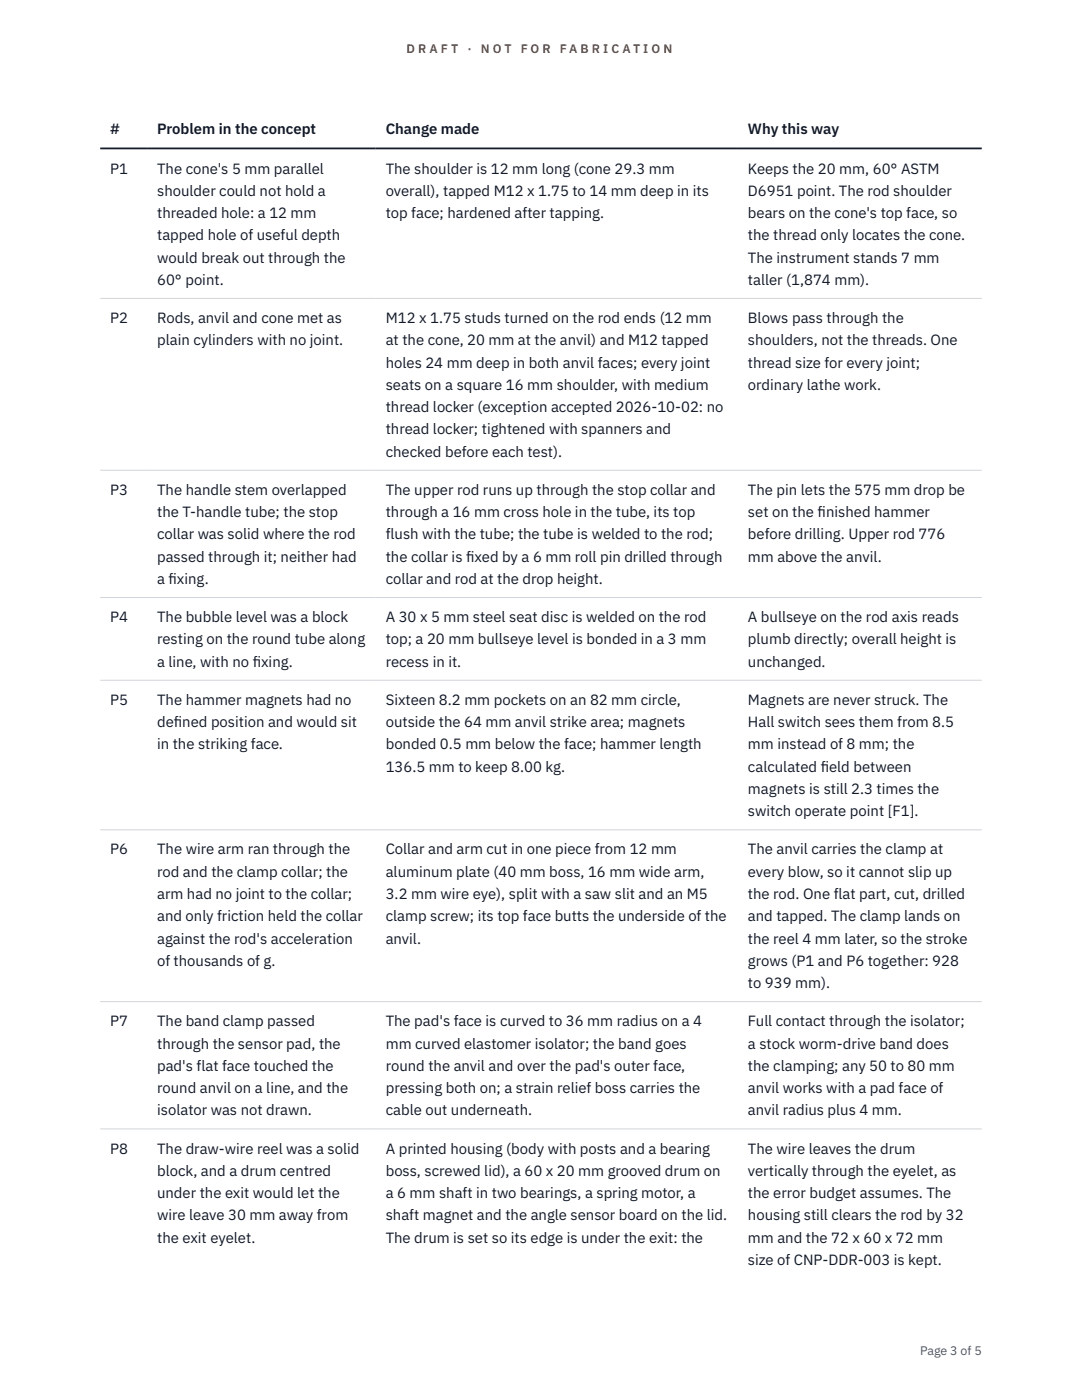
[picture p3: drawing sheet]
<svg xmlns="http://www.w3.org/2000/svg" width="216mm" height="279mm" viewBox="0 0 216 279" stroke-linecap="round" stroke-linejoin="round" font-family="sans-serif">
<defs><g id="words">
<g font-size="3" fill="#111827">
<text x="22" y="26.8">#</text>
<text x="31.4" y="26.8">Problem in the concept</text>
<text x="77" y="26.8">Change made</text>
<text x="149.2" y="26.8">Why this way</text>
<text x="22" y="34.6">P1</text>
<text x="31.4" y="34.6">The cone's 5 mm parallel</text>
<text x="77" y="34.6">The shoulder is 12 mm long (cone 29.3 mm</text>
<text x="149.2" y="34.6">Keeps the 20 mm, 60° ASTM</text>
<text x="31.4" y="39.1">shoulder could not hold a</text>
<text x="77" y="39.1">overall), tapped M12 x 1.75 to 14 mm deep in its</text>
<text x="149.2" y="39.1">D6951 point. The rod shoulder</text>
<text x="31.4" y="43.5">threaded hole: a 12 mm</text>
<text x="31.4" y="48">tapped hole of useful depth</text>
<text x="77" y="43.5">top face; hardened after tapping.</text>
<text x="149.2" y="43.5">bears on the cone's top face, so</text>
<text x="149.2" y="48">the thread only locates the cone.</text>
<text x="31.4" y="52.4">would break out through the</text>
<text x="149.2" y="52.4">The instrument stands 7 mm</text>
<text x="31.4" y="56.9">60° point.</text>
<text x="149.2" y="56.9">taller (1,874 mm).</text>
<text x="22" y="64.5">P2</text>
<text x="31.4" y="64.5">Rods, anvil and cone met as</text>
<text x="77" y="64.5">M12 x 1.75 studs turned on the rod ends (12 mm</text>
<text x="149.2" y="64.5">Blows pass through the</text>
<text x="31.4" y="68.9">plain cylinders with no joint.</text>
<text x="77" y="68.9">at the cone, 20 mm at the anvil) and M12 tapped</text>
<text x="149.2" y="68.9">shoulders, not the threads. One</text>
<text x="77" y="73.4">holes 24 mm deep in both anvil faces; every joint</text>
<text x="77" y="77.8">seats on a square 16 mm shoulder, with medium</text>
<text x="149.2" y="73.4">thread size for every joint;</text>
<text x="149.2" y="77.8">ordinary lathe work.</text>
<text x="77" y="82.3">thread locker (exception accepted 2026-10-02: no</text>
<text x="77" y="86.7">thread locker; tightened with spanners and</text>
<text x="77" y="91.1">checked before each test).</text>
<text x="22" y="98.8">P3</text>
<text x="31.4" y="98.8">The handle stem overlapped</text>
<text x="77" y="98.8">The upper rod runs up through the stop collar and</text>
<text x="149.2" y="98.8">The pin lets the 575 mm drop be</text>
<text x="31.4" y="103.2">the T-handle tube; the stop</text>
<text x="31.4" y="107.7">collar was solid where the rod</text>
<text x="77" y="103.2">through a 16 mm cross hole in the tube, its top</text>
<text x="77" y="107.7">flush with the tube; the tube is welded to the rod;</text>
<text x="149.2" y="103.2">set on the f</text>
<text x="149.2" y="107.7">before drilling. Upper rod 776</text>
<text x="163.1" y="103.2">inished hammer</text>
<text x="31.4" y="112.1">passed through it; neither had</text>
<text x="77" y="112.1">the collar is f</text>
<text x="93" y="112.1">ixed by a 6 mm roll pin drilled through</text>
<text x="149.2" y="112.1">mm above the anvil.</text>
<text x="31.4" y="116.5">a f</text>
<text x="33.6" y="116.5">ixing.</text>
<text x="77" y="116.5">collar and rod at the drop height.</text>
<text x="22" y="124.2">P4</text>
<text x="31.4" y="124.2">The bubble level was a block</text>
<text x="77" y="124.2">A 30 x 5 mm steel seat disc is welded on the rod</text>
<text x="149.2" y="124.2">A bullseye on the rod axis reads</text>
<text x="31.4" y="128.6">resting on the round tube along</text>
<text x="77" y="128.6">top; a 20 mm bullseye level is bonded in a 3 mm</text>
<text x="149.2" y="128.6">plumb directly; overall height is</text>
<text x="31.4" y="133.1">a line, with no f</text>
<text x="50.4" y="133.1">ixing.</text>
<text x="77" y="133.1">recess in it.</text>
<text x="149.2" y="133.1">unchanged.</text>
<text x="22" y="140.7">P5</text>
<text x="31.4" y="140.7">The hammer magnets had no</text>
<text x="77" y="140.7">Sixteen 8.2 mm pockets on an 82 mm circle,</text>
<text x="149.2" y="140.7">Magnets are never struck. The</text>
<text x="31.4" y="145.1">def</text>
<text x="31.4" y="149.6">in the striking face.</text>
<text x="34.7" y="145.1">ined position and would sit</text>
<text x="77" y="145.1">outside the 64 mm anvil strike area; magnets</text>
<text x="77" y="149.6">bonded 0.5 mm below the face; hammer length</text>
<text x="149.2" y="145.1">Hall switch sees them from 8.5</text>
<text x="149.2" y="149.6">mm instead of 8 mm; the</text>
<text x="77" y="154">136.5 mm to keep 8.00 kg.</text>
<text x="149.2" y="154">calculated f</text>
<text x="163.8" y="154">ield between</text>
<text x="149.2" y="158.5">magnets is still 2.3 times the</text>
<text x="149.2" y="162.9">switch operate point [F1].</text>
<text x="22" y="170.5">P6</text>
<text x="31.4" y="170.5">The wire arm ran through the</text>
<text x="77" y="170.5">Collar and arm cut in one piece from 12 mm</text>
<text x="149.2" y="170.5">The anvil carries the clamp at</text>
<text x="31.4" y="175">rod and the clamp collar; the</text>
<text x="31.4" y="179.4">arm had no joint to the collar;</text>
<text x="77" y="175">aluminum plate (40 mm boss, 16 mm wide arm,</text>
<text x="77" y="179.4">3.2 mm wire eye), split with a saw slit and an M5</text>
<text x="149.2" y="175">every blow, so it cannot slip up</text>
<text x="149.2" y="179.4">the rod. One flat part, cut, drilled</text>
<text x="31.4" y="183.9">and only friction held the collar</text>
<text x="77" y="183.9">clamp screw; its top face butts the underside of the</text>
<text x="149.2" y="183.9">and tapped. The clamp lands on</text>
<text x="31.4" y="188.3">against the rod's acceleration</text>
<text x="77" y="188.3">anvil.</text>
<text x="149.2" y="188.3">the reel 4 mm later, so the stroke</text>
<text x="31.4" y="192.8">of thousands of g.</text>
<text x="149.2" y="192.8">grows (P1 and P6 together: 928</text>
<text x="149.2" y="197.2">to 939 mm).</text>
<text x="22" y="204.8">P7</text>
<text x="31.4" y="204.8">The band clamp passed</text>
<text x="31.4" y="209.3">through the sensor pad, the</text>
<text x="77" y="204.8">The pad's face is curved to 36 mm radius on a 4</text>
<text x="77" y="209.3">mm curved elastomer isolator; the band goes</text>
<text x="149.2" y="204.8">Full contact through the isolator;</text>
<text x="149.2" y="209.3">a stock worm-drive band does</text>
<text x="31.4" y="213.7">pad's flat face touched the</text>
<text x="77" y="213.7">round the anvil and over the pad's outer face,</text>
<text x="149.2" y="213.7">the clamping; any 50 to 80 mm</text>
<text x="31.4" y="218.2">round anvil on a line, and the</text>
<text x="77" y="218.2">pressing both on; a strain relief boss carries the</text>
<text x="149.2" y="218.2">anvil works with a pad face of</text>
<text x="31.4" y="222.6">isolator was not drawn.</text>
<text x="77" y="222.6">cable out underneath.</text>
<text x="149.2" y="222.6">anvil radius plus 4 mm.</text>
<text x="22" y="230.2">P8</text>
<text x="31.4" y="230.2">The draw-wire reel was a solid</text>
<text x="77" y="230.2">A printed housing (body with posts and a bearing</text>
<text x="149.2" y="230.2">The wire leaves the drum</text>
<text x="31.4" y="234.7">block, and a drum centred</text>
<text x="31.4" y="239.1">under the exit would let the</text>
<text x="77" y="234.7">boss, screwed lid), a 60 x 20 mm grooved drum on</text>
<text x="77" y="239.1">a 6 mm shaft in two bearings, a spring motor, a</text>
<text x="149.2" y="234.7">vertically through the eyelet, as</text>
<text x="149.2" y="239.1">the error budget assumes. The</text>
<text x="31.4" y="243.6">wire leave 30 mm away from</text>
<text x="77" y="243.6">shaft magnet and the angle sensor board on the lid.</text>
<text x="149.2" y="243.6">housing still clears the rod by 32</text>
<text x="31.4" y="248">the exit eyelet.</text>
<text x="77" y="248">The drum is set so its edge is under the exit: the</text>
<text x="149.2" y="248">mm and the 72 x 60 x 72 mm</text>
<text x="149.2" y="252.4">size of CNP-DDR-003 is kept.</text>
</g>
<g font-size="2.5" fill="#b45309">
<text x="81.1" y="10.5">D R A F T</text>
<text x="93.3" y="10.5">·</text>
<text x="95.9" y="10.5">N O T</text>
<text x="103.9" y="10.5">F O R</text>
<text x="111.7" y="10.5">F A B R I C A T I O N</text>
</g>
<text font-size="2.5" fill="#4b5563" x="183.6" y="270.3">Page 3 of 5</text>
</g></defs>
<path d="M20 59.6h175.9M20 93.8h175.9M20 119.2h175.9M20 135.8h175.9M20 165.6h175.9M20 199.9h175.9M20 225.3h175.9" fill="none" stroke="#d1d5db" stroke-width=".2"/>
<path d="M20 29.6h175.9" fill="none" stroke="#111827" stroke-width=".35"/>
<use href="#words"/>
</svg>
